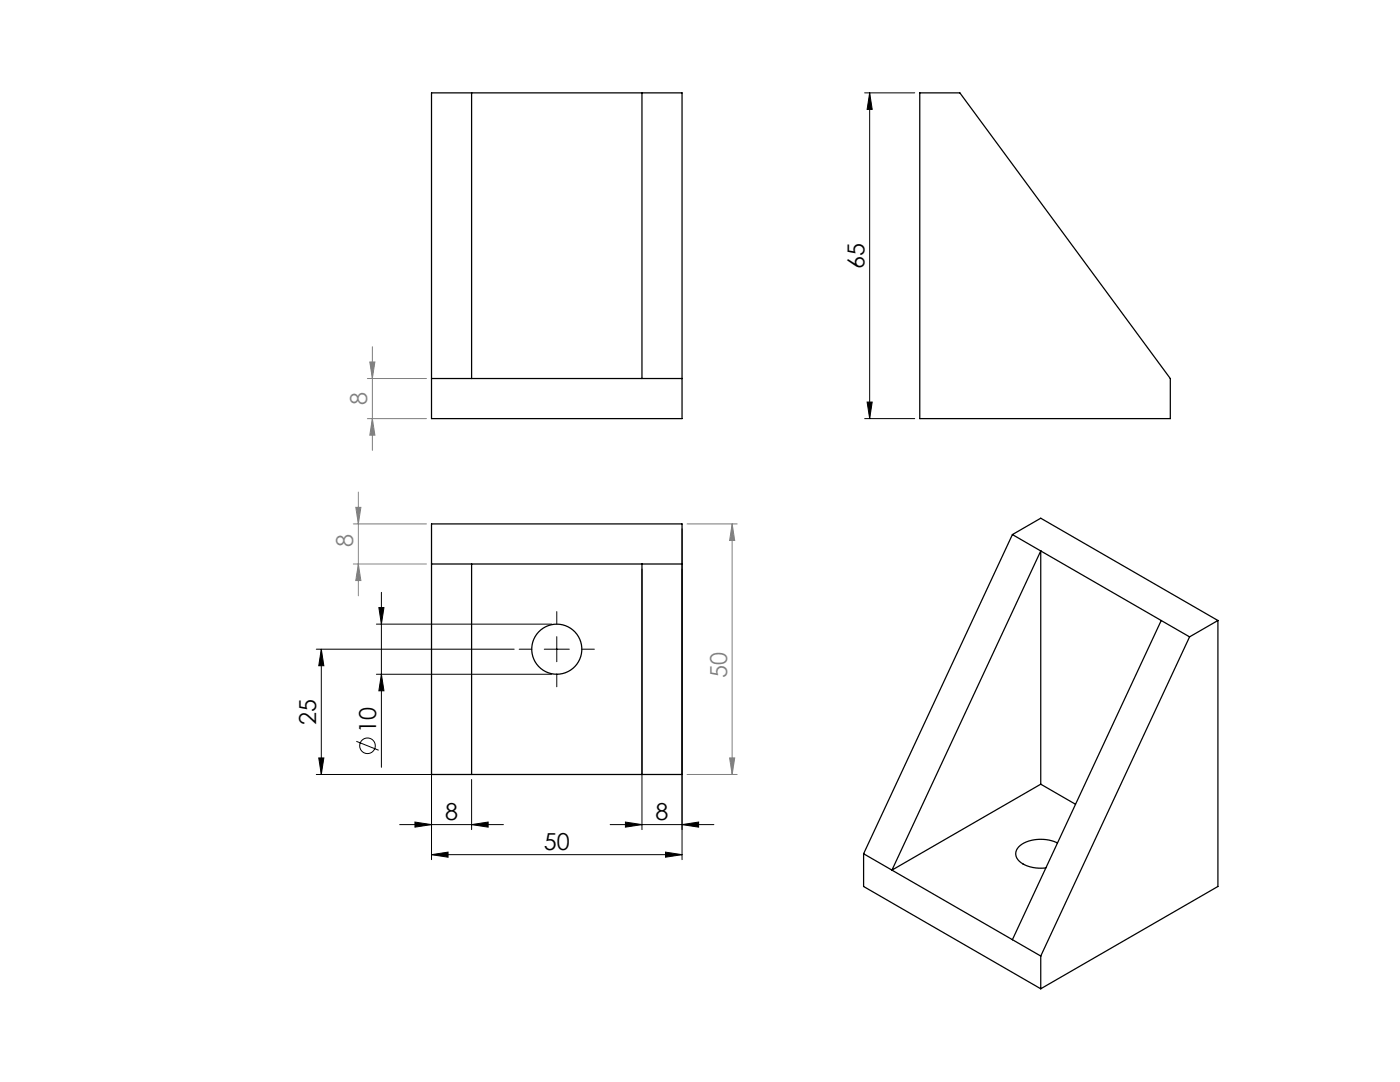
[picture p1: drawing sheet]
<svg xmlns="http://www.w3.org/2000/svg" width="279mm" height="216mm" viewBox="0 0 279 216" stroke-linecap="round" stroke-linejoin="round" font-family="sans-serif">
<defs><g id="words">
<g font-size="4.7">
<text x="172.5" y="53.6" transform="rotate(-90 172.5 53.6)">65</text>
<text x="63.1" y="144.6" transform="rotate(-90 63.1 144.6)">25</text>
<text x="75.1" y="146.3" transform="rotate(-90 75.1 146.3)">10</text>
<text x="88.8" y="163.5">8</text>
<text x="130.8" y="163.5">8</text>
<text x="108.6" y="169.5">50</text>
</g>
<g font-size="4.7" fill="#808080">
<text x="73.3" y="80.8" transform="rotate(-90 73.3 80.8)">8</text>
<text x="70.5" y="109.1" transform="rotate(-90 70.5 109.1)">8</text>
<text x="145.1" y="135.3" transform="rotate(-90 145.1 135.3)">50</text>
</g>
</g></defs>
<g fill="none" stroke="#000" stroke-width=".2">
<path d="M172.6 18.5h10M173.6 18.5v65M173.6 18.5l.5 3.3h-1zM172.6 83.5h10M173.1 80.2h1l-.5 3.3zM76.1 118.2v34.9M86.1 105.5v66M128.1 113.5v52M136.1 105.5v66M63.1 129.5h39.5M64.1 129.5v25M64.1 129.5l.5 3.3h-1z"/>
<path d="M75.1 124.5h35M75.1 134.5h35M75.6 121.2h1l-.5 3.3zM76.1 134.5l.5 3.3h-1zM108.6 129.5h5M111.1 127v5M63.1 154.5h47M63.6 151.2h1l-.5 3.3zM71.1 147.9l4.5 1.8M94.1 155.5v10M79.8 164.5h20.7M82.8 164l3.3 .5-3.3 .5z"/>
<path d="M86.1 170.5l3.3-.5v1zM86.1 170.5h50M94.1 164.5l3.3-.5v1zM121.8 164.5h20.7M124.8 164l3.3 .5-3.3 .5zM132.8 170l3.3 .5-3.3 .5zM136.1 164.5l3.3-.5v1z"/>
<circle cx="73.3" cy="148.8" r="1.56"/>
</g>
<g fill="none" stroke="#808080" stroke-width=".2">
<path d="M73.3 75.5h11.8M73.8 72.2h1l-.5 3.3zM74.3 69.2v20.7M71.5 98.2v20.7M73.3 83.5h11.8M74.3 83.5l.5 3.3h-1zM70.5 112.5h14.6M70.5 104.5h14.6M71 101.2h1l-.5 3.3zM71.5 112.5l.5 3.3h-1zM137.1 104.5h10M146.1 104.5v50"/>
<path d="M146.1 104.5l.5 3.3h-1zM137.1 154.5h10M145.6 151.2h1l-.5 3.3z"/>
</g>
<path d="M106.1 129.5h-2.5M111.1 124.5v-2.5M111.1 134.5v2.5M116.1 129.5h2.5" fill="none" stroke="#000" stroke-width=".2" stroke-dasharray="15.2 1.3 1.3 1.3"/>
<g fill="#000">
<path d="M75.6 121.2h1l-.5 3.3zM76.1 134.5l.5 3.3h-1zM173.6 18.5l.5 3.3h-1zM173.1 80.2h1l-.5 3.3z"/>
<path d="M63.6 151.2h1l-.5 3.3zM64.1 129.5l.5 3.3h-1z"/>
<path d="M86.1 170.5l3.3-.5v1zM132.8 170l3.3 .5-3.3 .5zM82.8 164l3.3 .5-3.3 .5zM94.1 164.5l3.3-.5v1z"/>
<path d="M136.1 164.5l3.3-.5v1zM124.8 164l3.3 .5-3.3 .5z"/>
</g>
<g fill="#808080">
<path d="M71.5 112.5l.5 3.3h-1zM71 101.2h1l-.5 3.3z"/>
<path d="M73.8 72.2h1l-.5 3.3zM74.3 83.5l.5 3.3h-1zM146.1 104.5l.5 3.3h-1zM145.6 151.2h1l-.5 3.3z"/>
</g>
<g fill="none" stroke="#000" stroke-width=".25">
<path d="M86.1 18.5h50v65h-50zM94.1 18.5v57M128.1 18.5v57M183.6 18.5h8l42 57v8h-50zM86.1 75.5h50M86.1 104.5h50v50h-50zM86.1 112.5h50M94.1 112.5v42M128.1 112.5v42M202 106.7l35.4 20.4M202 106.7l5.7-3.3 35.4 20.4M202 106.7l-29.7 63.7"/>
<path d="M207.7 109.9v46.6l-29.7 17.1zM231.7 123.8l-29.7 63.7M237.4 127.1l-29.7 63.7M243.1 123.8v53.1l-35.4 20.4M243.1 123.8l-5.7 3.3M207.7 156.5l6.9 4M172.3 170.4l35.4 20.4M172.3 170.4v6.5l35.4 20.4M211 168.2a7.4 7.4 0 0 0-7.7 .8 2.06 2.06 0 0 0 .9 3.4 7.6 7.6 0 0 0 4.5 .8M207.7 190.8v6.5"/>
<circle cx="111.1" cy="129.5" r="5"/>
</g>
<use href="#words"/>
</svg>
